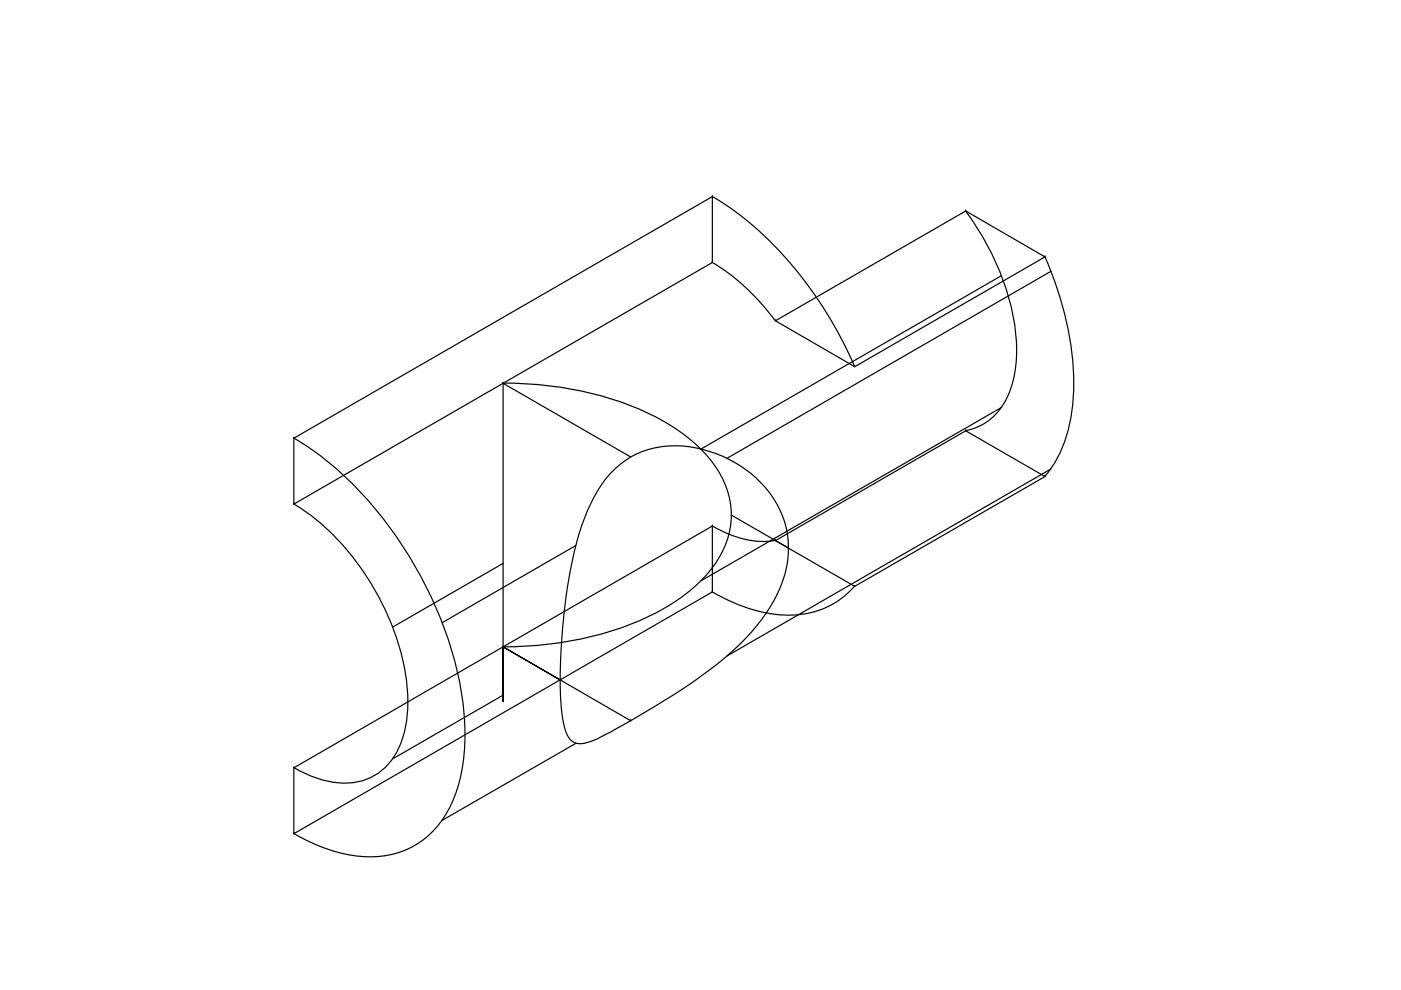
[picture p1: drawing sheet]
<svg xmlns="http://www.w3.org/2000/svg" width="297mm" height="210mm" viewBox="0 0 297 210" stroke-linecap="round" stroke-linejoin="round" font-family="sans-serif">
<!-- layer: 0 -->
<g fill="none" stroke="#000" stroke-width=".25">
<path d="M151 55.6a45.6 45.6 0 0 1 13.4 12.4M151 41.7a74 74 0 0 1 25.9 27.4l2.3 4.2 2 4.4M151 41.7v14l-88.7 51.2v-14M151 55.7h.1M151 41.7h.1M151 41.7l-88.7 51.2M204.7 44.7a53.6 53.6 0 0 1 10.8 28 22.4 22.4 0 0 1-3.2 13.7 11.7 11.7 0 0 1-7.6 4.9M204.8 44.7h.1M204.8 44.7l-40.4 23.3M204.8 44.7l16.8 9.8M212.3 58.4l-63.7 36.8M221.5 54.4a66.8 66.8 0 0 1 6.1 29 28.5 28.5 0 0 1-6.1 17.6"/>
<path d="M221.6 54.5h.1M221.6 54.5l-40.4 23.3M222.8 57.5l-68.7 39.7M164.4 68h.1M164.4 68l16.8 9.8M181.2 77.8h.1M62.3 92.9a74.2 74.2 0 0 1 25.7 27.1 74.2 74.2 0 0 1 10.6 35.7 31.1 31.1 0 0 1-5 18.3 18.3 18.3 0 0 1-17.2 7.6 34.8 34.8 0 0 1-14.1-4.9M62.3 92.9h.1M106.6 81.2a69.7 69.7 0 0 1 34.3 8.2 29.9 29.9 0 0 1 12.4 12.4 17.3 17.3 0 0 1-2.1 18.3 37.2 37.2 0 0 1-15 11.2 73.5 73.5 0 0 1-29.6 5.8M106.7 81.3v67.4v-11.6l-44.4 25.7M106.7 81.3h.1M106.7 81.3l27 15.6"/>
<path d="M204.8 91.3h.1M204.8 91.3l-40.4 23.3M204.8 91.3l16.8 9.7M212.3 86.4l-63.7 36.8M222.8 99.4l-68.7 39.7M62.3 106.9a51.2 51.2 0 0 1 19.3 22.2 45.1 45.1 0 0 1 4.8 21.9 16.8 16.8 0 0 1-5.7 12.6 13.7 13.7 0 0 1-12.6 1.7l-3.8-1.5-2-1.1M62.3 106.9h.1M106.7 119.5l-23.4 13.5M122.1 115.6l-28.3 16.4M129.4 100.4a18.8 18.8 0 0 1 18.2-5.4 25.1 25.1 0 0 1 17.8 13.2 20.7 20.7 0 0 1-1.4 19.3 49.7 49.7 0 0 1-14.9 15.5 188.1 188.1 0 0 1-23.2 14l-.7 .2a3.7 3.7 0 0 1-4.3-.4 11.7 11.7 0 0 1-1.9-6.5 118.4 118.4 0 0 1 3.8-37.3 35.2 35.2 0 0 1 6.6-12.6zM151 111.5a19.9 19.9 0 0 0 13.4 3.1M151 111.5v14l-88.7 51.3v-14"/>
<path d="M151 111.5h.1M151 111.5l-44.3 25.6M155.1 109.2l26.1 15.1M164.4 114.6h.1M221.6 101h.1M221.6 101l-40.4 23.3M106.7 137.1h.1M151 125.5h.1M181.2 124.3a18.3 18.3 0 0 1-16.6 6 34.8 34.8 0 0 1-13.6-4.8M181.2 124.3h.1M106.7 147.4l-23.4 13.5M118.8 144.2l-12.1-7.1 27 15.7"/>
<path d="M122.1 157.6l-28.3 16.3M133.7 152.8h.1M62.3 162.8h.1M62.3 176.8h.1"/>
</g>
</svg>
